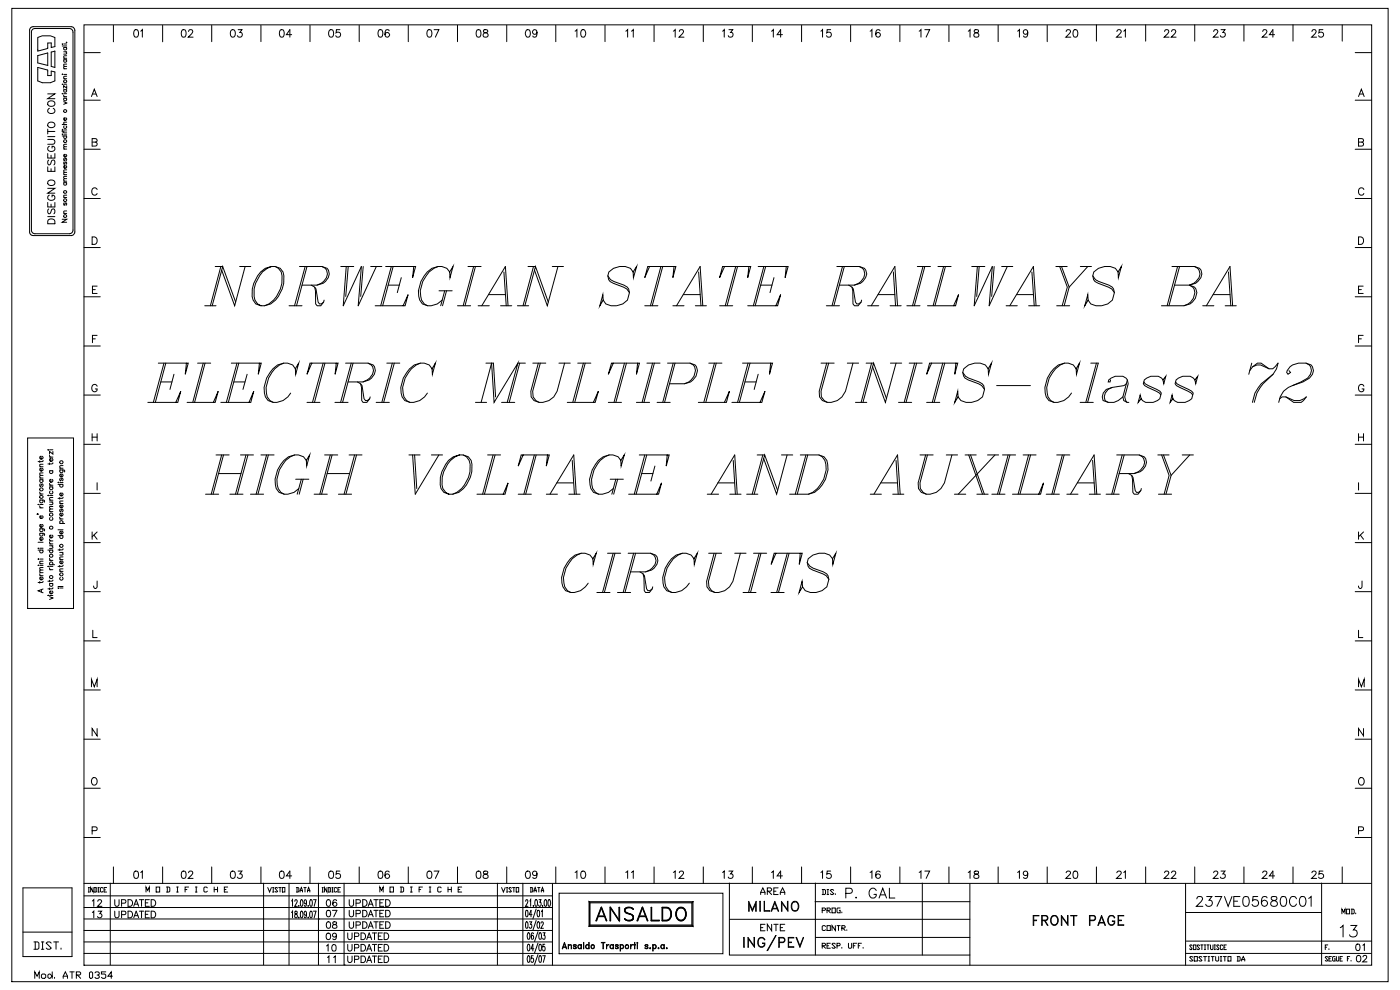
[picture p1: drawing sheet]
<svg xmlns="http://www.w3.org/2000/svg" width="297mm" height="210mm" viewBox="0 0 297 210" stroke-linecap="round" stroke-linejoin="round" font-family="sans-serif">
<g fill="none" stroke="#000" stroke-width=".21">
<path d="M2.5 1.8h292v206.4h-292zM6.5 5.8l.4-.1h8.3l.4 .1 .3 .6-.1 43-.2 .4-.4 .2h-8.2a.79 .79 0 0 1-.7-.8v-42.9zM6.9 6.3l.4-.3h7.5l.6 .4 .1 .4v42.1l-.2 .4-.5 .3h-7.4a.79 .79 0 0 1-.7-.8v-42.2zM8 8l1-.4h1.7l.9 .4v1.9l-.7 .2v-1h-.8v1.2l-2.1 .5zM8 14.3l2.1 .6v1.1h.8v-.9l.7 .2v1.9l-.9 .3h-1.7l-1-.3zM8 11.8l2.1-.6v2.7l-2.1-.6zM10.1 19.9h1.5l-1.5 1h1.5M10.9 11l.7-.2v3.5l-.7-.2zM13.2 19.9h.1M13.2 9.8h.9M13.2 17.9h.1M13.2 15.8h.1"/>
<path d="M13.2 9.4h.1M13.5 19.9h.6M13.5 19h.6M13.5 17.9h.6M13.5 16.7h.6M13.5 15.8h.6M13.5 14.6h.6M13.5 12.7h.6M13.5 12.4h.6M13.5 11h.6M13.5 10.1h.6M13.5 9.3h.6"/>
<path d="M13.6 19a.3 .3 0 0 0 0 .5 .3 .3 0 0 0 .4 0 .3 .3 0 0 0 0-.5M13.6 12.7a.3 .3 0 0 0 0 .4 .3 .3 0 0 0 .4 0 .3 .3 0 0 0 0-.4M13.6 10.1a.3 .3 0 0 0 0 .4 .3 .3 0 0 0 .4 0 .3 .3 0 0 0 0-.4M14 11l.1 .2v.2l-.6 .1M14 9h.1M14.1 18.2v.5l-.6-.5v.5M14.1 16.2h-.6l.2 .5M14.1 14.1h-.6v.3l.2 .2M14.1 13.6h-.6l.2 .5M14.1 11.8l-.6 .1 .2 .5M17.8 5.3h273.2v199.4h-273.2zM17.8 11.2h3.5"/>
<path d="M19.6 19.9h.8M24.1 5.4v3.5M28.6 6.4a.49 .49 0 0 1 .7 .2l.1 .4a.69 .69 0 0 1-.6 .9 1.06 1.06 0 0 1-.2-1.5zM29.8 6.6l.4-.3v1.6M34.5 5.4v3.5M38.7 6.4a.49 .49 0 0 1 .7 .2l.1 .4a.69 .69 0 0 1-.6 .9 1.06 1.06 0 0 1-.2-1.5zM40 6.7l.3-.4 .4 .1 .2 .2-.2 .5-.8 .8h1.1M44.9 5.4v3.4M49.1 6.4l.2-.1a.82 .82 0 0 1 .6 .8 .82 .82 0 0 1-.6 .8 .99 .99 0 0 1-.2-1.5zM50.5 6.3h.8l-.4 .6a.53 .53 0 0 1 .4 .8 .53 .53 0 0 1-1-.1M55.4 5.4v3.4M59.5 6.4a.49 .49 0 0 1 .7 .2l.1 .4a.69 .69 0 0 1-.6 .9 1.06 1.06 0 0 1-.2-1.5z"/>
<path d="M61.9 7.4h-1.2l.8-1.1v1.6M65.8 5.4v3.4M70 6.4a.51 .51 0 0 1 .7 .2l.1 .4a.69 .69 0 0 1-.6 .9 .99 .99 0 0 1-.2-1.5zM72.1 6.3h-.7l-.1 .7a.55 .55 0 0 1 .8 0 .55 .55 0 0 1-.1 .8 .55 .55 0 0 1-.8-.2M76.2 5.4v3.4M80.4 6.4a.49 .49 0 0 1 .7 .2l.1 .4a.7 .7 0 0 1-.6 .9 1.03 1.03 0 0 1-.2-1.5zM82.5 6.5a.44 .44 0 0 0-.6-.1l-.2 .2a.77 .77 0 0 0 .5 1.3 .48 .48 0 0 0 .4-.5 .48 .48 0 0 0-.4-.5 .48 .48 0 0 0-.5 .5M86.6 5.4v3.4M90.8 6.4a.51 .51 0 0 1 .7 .2l.1 .4a.69 .69 0 0 1-.6 .9 .99 .99 0 0 1-.2-1.5zM92.1 6.3h1l-.7 1.6M97 5.4v3.4M101.2 6.4a.49 .49 0 0 1 .8 .2v.4a.7 .7 0 0 1-.5 .9 1.03 1.03 0 0 1-.3-1.5z"/>
<path d="M102.6 6.4v.4l.5 .2a.46 .46 0 0 1 .4 .4 .46 .46 0 0 1-.3 .5l-.6-.1-.1-.2a.74 .74 0 0 1 .9-.8l.1-.3a.61 .61 0 0 0-.9-.1zM107.5 5.4v3.4M111.7 6.4a.51 .51 0 0 1 .7 .2l.1 .4a.69 .69 0 0 1-.6 .9 .99 .99 0 0 1-.2-1.5zM113.9 6.8a.48 .48 0 0 1-.6 .4 .48 .48 0 0 1-.2-.7 .48 .48 0 0 1 .7 0l.1 .3a.76 .76 0 0 1-.6 1.1l-.3-.3M117.9 5.4v3.4M122 6.6l.4-.3v1.6M123.4 6.4a.49 .49 0 0 1 .7 .2 .74 .74 0 0 1 .1 .9 .74 .74 0 0 1-.8 .3l-.2-.6zM128.3 5.4v3.4M132.8 6.6l.3-.3v1.6M133.9 6.6l.4-.3v1.6M138.7 5.4v3.4M142.8 6.6l.4-.3v1.6"/>
<path d="M144.1 6.7l.3-.4 .5 .1 .1 .2-.2 .5-.8 .8h1.1M149.2 5.4v3.4M153.3 6.6l.3-.3v1.6M154.6 6.3h.8l-.4 .6a.51 .51 0 0 1 .4 .8 .51 .51 0 0 1-.9-.1M159.6 5.4v3.4M163.7 6.6l.3-.3v1.6M166 7.4h-1.1l.7-1.1v1.6M170 5.4v3.4M174.1 6.6l.4-.3v1.6M176.2 6.3h-.7l-.1 .7a.55 .55 0 0 1 .8 0 .55 .55 0 0 1-.1 .8 .55 .55 0 0 1-.8-.2M180.4 5.4v3.4M184.6 6.6l.4-.3v1.6"/>
<path d="M186.7 6.5l-.3-.2a.84 .84 0 0 0-.6 .8 .84 .84 0 0 0 .5 .8 .49 .49 0 0 0 .5-.5 .49 .49 0 0 0-.5-.5 .49 .49 0 0 0-.5 .5M190.9 5.4v3.4M195 6.6l.4-.3v1.6M196.2 6.3h1l-.7 1.6M201.3 5.4v3.4M205.4 6.6l.4-.3v1.6M206.7 6.4v.4l.5 .2a.46 .46 0 0 1 .4 .4 .46 .46 0 0 1-.3 .5l-.6-.1-.1-.2a.8 .8 0 0 1 .9-.8l.1-.3a.61 .61 0 0 0-.9-.1zM211.7 5.4v3.4M215.9 6.6l.4-.3v1.6M218 6.8a.48 .48 0 0 1-.6 .4 .48 .48 0 0 1-.2-.7 .48 .48 0 0 1 .7 0l.1 .3a.76 .76 0 0 1-.6 1.1l-.3-.3M222.1 5.4v3.4M226.2 6.7l.3-.4 .4 .1 .2 .2-.3 .5-.7 .8h1.1"/>
<path d="M227.8 6.4a.51 .51 0 0 1 .8 .2v.4a.69 .69 0 0 1-.6 .9 1.06 1.06 0 0 1-.2-1.5zM232.6 5.3v3.4M236.9 6.7l.3-.4 .5 .1 .1 .2-.2 .5-.7 .8h1M238.4 6.6l.3-.3v1.6M243 5.3v3.4M247.1 6.7l.2-.4 .5 .1 .1 .2-.2 .5-.8 .8h1.1M248.5 6.7l.3-.4 .5 .1 .1 .2-.2 .5-.7 .8h1M253.4 5.3v3.4M257.5 6.7l.3-.4 .4 .1 .1 .2-.2 .5-.7 .8h1M259 6.3h.9l-.5 .6a.53 .53 0 0 1 .4 .8 .53 .53 0 0 1-.9-.1M263.9 5.3v3.4M267.9 6.7l.2-.4 .5 .1 .1 .2-.2 .5-.7 .8h1"/>
<path d="M270.4 7.4h-1.1l.7-1.1v1.6M274.3 5.3v3.4M278.3 6.7l.3-.4 .4 .1 .2 .2-.2 .5-.8 .8h1.1M280.6 6.3h-.7l-.1 .7a.56 .56 0 0 1 .8-.1 .56 .56 0 0 1-.1 .9 .56 .56 0 0 1-.8-.2M284.7 5.3v3.4M287.5 11.2h3.5M288.4 19.9h.8M10.1 39.9h1.5l-1.5 1.1h1.5M10.1 35.4v.9h1.5v-.9M10.1 32.6v.9h1.5v-.9M10.1 29.6h1.1l.4 .4a.49 .49 0 0 1-.4 .6h-1.1M10.1 29h1.5"/>
<path d="M10.1 27.9h1.5M10.1 27.4v1M10.2 38.5a.76 .76 0 0 1 .9-.3 .76 .76 0 0 1 .5 .9 .76 .76 0 0 1-1 .3 .76 .76 0 0 1-.4-.9zM10.3 34l-.2 .3 .2 .7 .4-.2 .3-.7 .2-.1h.2l.2 .3-.2 .7M10.3 26a.7 .7 0 0 1 1-.1 .7 .7 0 0 1 .1 1 .7 .7 0 0 1-1 .1 .7 .7 0 0 1-.1-1zM10.3 21.5a.7 .7 0 0 1 1-.1 .7 .7 0 0 1 .1 1 .7 .7 0 0 1-1 .1 .7 .7 0 0 1-.1-1zM10.5 31a.56 .56 0 0 0-.4 .7 .56 .56 0 0 0 .6 .4 .62 .62 0 0 0 .8-.2 .62 .62 0 0 0-.2-.9h-.3v.4M10.5 23a.56 .56 0 0 0-.4 .6 .56 .56 0 0 0 .6 .5 .62 .62 0 0 0 .8-.3 .62 .62 0 0 0-.2-.8M10.8 32.9v.6M10.8 35.8v.5M13.2 27.8l.2 .2h.7M13.2 28.8h.9"/>
<path d="M13.2 26.4h.9M13.2 28.5h.1M13.2 27.6h.1M13.5 21.6l.6 .3-.6 .2M13.5 20.2l.3 .3M13.5 38.7h.6M13.5 38.4h.6M13.5 37.1h.6M13.5 31.6h.6M13.5 28.4h.6M13.5 27.8v.3M13.5 27.6h.6"/>
<path d="M13.5 20.8h.6M13.5 20.5h.6M13.6 38.7a.3 .3 0 0 0 0 .5 .3 .3 0 0 0 .4 0 .3 .3 0 0 0 0-.5M13.6 34.3v.6l.3-.5h.2v.3l-.1 .2M13.6 33.6l-.1 .4h.2l.3-.4 .1 .2-.1 .3M13.6 28.8a.3 .3 0 0 0 0 .5 .3 .3 0 0 0 .4 0 .3 .3 0 0 0 0-.5M13.6 26.7a.32 .32 0 0 0 0 .4 .32 .32 0 0 0 .4 0 .32 .32 0 0 0 0-.4M13.6 20.8a.32 .32 0 0 0 0 .5 .32 .32 0 0 0 .4 0 .32 .32 0 0 0 0-.5M14 35.1a.31 .31 0 0 1 .1 .5 .31 .31 0 0 1-.5 0 .31 .31 0 0 1 .2-.5v.6M14 32.8a.31 .31 0 0 1 .1 .4 .31 .31 0 0 1-.5 0 .31 .31 0 0 1 .2-.4v.5M14 25a.31 .31 0 0 1 .1 .5 .31 .31 0 0 1-.5 0 .31 .31 0 0 1 .2-.5v.6M14.1 37.9l-.6 .1 .2 .4"/>
<path d="M14.1 37.4h-.6v.3l.2 .2M14.1 36.6h-.6l.2 .5M14.1 36l-.6 .1 .2 .5M14.1 31.1l-.6 .1 .2 .4M14.1 30.6l-.6 .1 .2 .4M14.1 25.9h-.6v.3l.2 .2M17.8 31.7h3.5M17.8 21.3h3.5M19.4 20.5l.6-1.6 .6 1.6M19.5 30.1h.7l.3 .2 .1 .4-.4 .3h-.7v-1.6l1 .1 .1 .4-.4 .2M287.5 31.7h3.5M287.5 21.3h3.5"/>
<path d="M288.2 30.1h.7l.3 .2v.4l-.3 .3h-.7v-1.6l.9 .1 .1 .4-.3 .2M288.2 20.5l.6-1.6 .6 1.6M10.1 42.9v1h1.5v-1M10.1 45.9h1.5M10.3 46.6l.4-.2 .7 .2 .2 .4v.5h-1.5v-.5zM10.3 44.3l-.2 .4 .2 .6 .4-.1 .3-.7 .2-.2h.2l.2 .4-.2 .6M10.5 41.4a.56 .56 0 0 0-.4 .6 .56 .56 0 0 0 .6 .5 .62 .62 0 0 0 .8-.3 .62 .62 0 0 0-.2-.8h-.3v.4M10.8 43.3v.6M13.2 46.5h.9l-.9 .6h.9M13.5 45.3h.6M13.5 41.9h.6M13.6 43v.5l.3-.4h.2v.2l-.1 .2"/>
<path d="M14.1 44.7l-.6 .1 .2 .5M14.1 41.4h-.6l.2 .5M17.8 52.5h3.5M17.8 42.1h3.5M19.5 50.2h.6a.85 .85 0 0 1 .5 .8 .85 .85 0 0 1-.5 .8h-.6zM20.6 40.2a.64 .64 0 0 0-.9-.3 .64 .64 0 0 0-.2 .9 .59 .59 0 0 0 .4 .6 .59 .59 0 0 0 .7-.4M45.6 56.5h1.6M46.8 56.5l-2.2 8.4M50.8 56.5h2.4M52 56.5l-2.2 8.4-2.8-7.6M57.6 56.5a5.2 5.2 0 0 0-4.1 4.8v1.6a2.09 2.09 0 0 0 2.6 2 5.2 5.2 0 0 0 4.1-4.8v-1.6a2.15 2.15 0 0 0-1.2-1.9 2.15 2.15 0 0 0-2.3 .3 6.2 6.2 0 0 0-2.6 6.8l.5 .8 .8 .4M58.4 56.5l.7 .4a4 4 0 0 1 .4 4.4 5.5 5.5 0 0 1-3.4 3.6"/>
<path d="M63.5 56.5h4.8l1.1 .4a2.02 2.02 0 0 1-.9 3.2l-1.3 .4h-3.1M64.7 56.5l-2.2 8.4M65.1 56.5l-2.2 8.4M68.3 56.5a1.59 1.59 0 0 1 1 2.4l-.6 .8-1.5 .8M72.3 56.5h2.7M73.4 56.5l-.6 8.4 3.9-8.4-.7 8.4 3.8-8.4M73.9 56.5l-.6 6.4M77 56.5l-.5 6.4M78.6 56.5h2.4M81.8 56.5h6.4l-.7 2.4 .3-2.4M83 56.5l-2.2 8.4M83.4 56.5l-2.2 8.4"/>
<path d="M85.1 58.9l-.8 3.2M92.9 56.5a6.1 6.1 0 0 0-3.5 7.2l.6 .8 .7 .4M95.4 57.7l.1 1.2 .6-2.4-.7 1.2a2.7 2.7 0 0 0-3.8-.8 6.1 6.1 0 0 0-2.6 6.8l.6 .8a3.4 3.4 0 0 0 4.2-.8M99.3 56.5h2.8M100.5 56.5l-2.3 8.4M100.9 56.5l-2.3 8.4M106.9 57.7l.5 7.2M112 56.5h1.6M113.2 56.5l-2.3 8.4M117.2 56.5h2.3M118.4 56.5l-2.3 8.4-2.7-7.6M128.9 58.5l.6 .8 3.6 1.6 .2 .4 .2 .8-.4 1.6a3.8 3.8 0 0 1-4.6 .8l-.5-.8-.1-1.2-.7 2.4 .8-1.2"/>
<path d="M134.3 57.7l.7-1.2-.6 2.4-.1-1.2-.6-.8a3.9 3.9 0 0 0-4.5 .8 1.61 1.61 0 0 0 .9 2.4l2.9 1.2 .5 .8M137.8 56.5l-1 2.4 .6-2.4h6l-.7 2.4 .3-2.4M140.2 56.5l-2.2 8.4M140.6 56.5l-2.2 8.4M148.2 57.7l.5 7.2M153.7 56.5l-1.1 2.4 .7-2.4h5.9l-.6 2.4 .3-2.4M156.1 56.5l-2.3 8.4M156.5 56.5l-2.3 8.4M160.8 56.5h6.4l-.7 2.4 .3-2.4M162 56.5l-2.2 8.4M162.4 56.5l-2.2 8.4M164.2 58.9l-.9 3.2"/>
<path d="M177.5 56.5h4.8l1.1 .4a1.82 1.82 0 0 1-.4 2.8l-.5 .4-1.3 .4h-3.2M178.7 56.5l-2.2 8.4M179.1 56.5l-2.2 8.4M182.3 56.5a1.59 1.59 0 0 1 .9 2.4l-.6 .8-1.4 .8M189.5 57.7l.5 7.2M194.6 56.5h2.8M195.8 56.5l-2.2 8.4M196.2 56.5l-2.2 8.4M199 56.5h2.8M200.2 56.5l-2.3 8.4M200.6 56.5l-2.3 8.4M206.1 56.5h2.8"/>
<path d="M207.3 56.5l-.6 8.4 3.8-8.4-.7 8.4 3.9-8.4M207.7 56.5l-.5 6.4M210.9 56.5l-.5 6.4M212.5 56.5h2.3M218.9 57.7l.5 7.2M224 56.5h2.4M224.8 56.5l1.6 4.4-1.1 4M225.2 56.5l1.6 4.4-1.1 4M229.2 56.5h2.3M230.8 56.5l-4 4.4M231.8 58.5l.6 .8 3.5 1.6 .3 .4 .2 .8-.4 1.6a3.8 3.8 0 0 1-4.6 .8l-.6-.8v-1.2l-.7 2.4 .7-1.2M237.2 57.7l.7-1.2-.7 2.4v-1.2l-.6-.8a3.9 3.9 0 0 0-4.6 .8 1.61 1.61 0 0 0 1 2.4l2.8 1.2 .6 .8"/>
<path d="M248.6 56.5h4.8l1.1 .4a1.82 1.82 0 0 1-.4 2.8l-.5 .4-1.3 .4M249.8 56.5l-2.2 8.4M250.2 56.5l-2.2 8.4M253.4 56.5a1.64 1.64 0 0 1 1 2.4l-1.2 1.2-.9 .4M260.6 57.7l.5 7.2M287.5 52.5h3.5M287.5 42.1h3.5M288.2 50.2h.5a.85 .85 0 0 1 .6 .8 .85 .85 0 0 1-.6 .8h-.5zM289.3 40.2a.64 .64 0 0 0-.9-.3 .64 .64 0 0 0-.2 .9 .59 .59 0 0 0 .4 .6 .59 .59 0 0 0 .7-.4M17.8 73.4h3.5M17.8 62.9h3.5M19.6 71.9h.6"/>
<path d="M19.6 61.4h.6M20.6 71.1h-1v1.6M20.6 60.7h-1v1.5h1M33.6 77h6.3l-.6 2.4 .2-2.4M34.8 77l-2.3 8.4M35.2 77l-2.3 8.4M36.9 79.4l-.8 3.2M41.9 77h2.8M43.1 77l-2.2 8.4M43.4 64.9h2.4M43.5 77l-2.2 8.4M49.1 77h6.3l-.6 2.4 .2-2.4"/>
<path d="M50 64.1l-2.8-7.6-2.2 8.4M50.3 77l-2.3 8.4M50.7 77l-2.3 8.4M52.4 79.4l-.9 3.2M60.2 77a6.1 6.1 0 0 0-3.5 7.2l.6 .8 .7 .4M61.3 64.9h2.8M62.7 78.2v1.2l.7-2.4-.7 1.2-.6-.8a3.5 3.5 0 0 0-4.8 1.6 5.3 5.3 0 0 0-1 5.2l.6 .8a3.5 3.5 0 0 0 4.8-1.6M66 60.5l.7 .4 .3 .4 .5 2.8 .3 .4h.4l.5-.4M66.1 77l-1 2.4 .7-2.4h5.9l-.6 2.4 .2-2.4M66.7 60.9l.2 .8 .1 2.8 .3 .4h.8l.6-.8 .1-.4M68.5 77l-2.2 8.4M68.9 77l-2.2 8.4"/>
<path d="M73.3 77h4.8l1.1 .4a2.02 2.02 0 0 1-.9 3.2l-1.3 .4h-3.2M74.5 77l-2.3 8.4M74.9 77l-2.2 8.4M78.1 77a1.59 1.59 0 0 1 .9 2.4l-.6 .8-1.4 .8M79.6 64.9h6.3l.7-2.4-1.1 2.4M82.1 77h2.7M82.3 60.5h2.4M83.2 77l-2.2 8.4M83.6 77l-2.2 8.4M89.2 77a6.1 6.1 0 0 0-3.5 7.2l.6 .8 .7 .4M91.7 78.2v1.2l.7-2.4-.7 1.2a2.67 2.67 0 0 0-3.8-.8 6.1 6.1 0 0 0-2.6 6.8l.6 .8a3.5 3.5 0 0 0 4.8-1.6M93.1 61.7h2.8"/>
<path d="M94.3 61.7l-.8 3.2M94.7 61.7l-.8 3.2M97 64.9h2.8M101.4 64.9h2.4M102.2 64.9l5-8.4 .6 8.4M103.1 77h1.6l.4 7.2M103.6 62.5h3.6M106.2 64.9h2.3M109.7 64.9h2.4M109.9 77h1.5M110.2 77l-2.2 8.4M113 77h2.8"/>
<path d="M114.2 77l-1.6 6 .1 1.2a2.72 2.72 0 0 0 3.8 .8l1-.8 .7-1.2 1.6-6M114.6 77l-1.6 6 .1 1.2 .6 .8 .7 .4M116.3 64.1l-2.7-7.6-2.3 8.4M118.6 77h2.4M122.6 77h2.7M123.8 77l-2.3 8.4M124.1 77l-2.2 8.4M130.1 77l-1.1 2.4 .7-2.4h5.9l-.6 2.4 .3-2.4M132.5 77l-2.3 8.4M132.9 77l-2.3 8.4M136.8 64.9h2.8M137.2 77h2.8"/>
<path d="M138.4 77l-2.2 8.4M138.8 77l-2.2 8.4M141.6 77h4.8l1.1 .4a2.15 2.15 0 0 1-.5 3.2l-.5 .4-1.3 .4h-3.2M142.7 64.9h2.4M142.8 77l-2.2 8.4M143.2 77l-2.2 8.4M143.5 64.9l5-8.4 .6 8.4M145 62.5h3.5M146.4 77l.7 .4a2.69 2.69 0 0 1-1.9 4M147.5 64.9h2.4M150.4 77h2.7M151.6 77l-2.3 8.4"/>
<path d="M151.9 77l-2.2 8.4M152.6 64.9h2.8M157.5 77h6.4l-.7 2.4 .3-2.4M158.6 64.9h6.4l.6-2.4-1 2.4M158.7 77l-2.2 8.4M159.1 77l-2.3 8.4M160.8 79.4l-.8 3.2M161.4 60.5h2.4M174.2 77h2.8M175.3 64.9h2.8M175.4 77l-1.6 6v1.2a2.7 2.7 0 0 0 3.8 .8l1-.8 .8-1.2 1.5-6M175.8 77l-1.6 6v1.2l.6 .8 .7 .4"/>
<path d="M179.7 77h2.4M180 60.5l.7 .4 .3 .4 .5 2.8 .3 .4h.3l.6-.4M180.7 60.9l.2 .8v2.8l.4 .4h.7l.7-.8 .1-.4M183.7 77h1.6M184 64.9h2.4M184.8 64.9l5-8.4 .6 8.4M184.9 77l-2.2 8.4M186.3 62.5h3.5M188.8 64.9h2.4M188.9 77h2.4M190.1 77l-2.3 8.4-2.7-7.6M192.4 64.9h2.8"/>
<path d="M192.9 77h2.7M194 77l-2.2 8.4M194.5 77l-2.3 8.4M196.7 64.9h6l.6-2.4-1 2.4M197.6 77l-1 2.4 .6-2.4h6l-.7 2.4 .3-2.4M200 77l-2.2 8.4M200.4 77l-2.2 8.4M204.2 79l.6 .8 2.9 1.2 .7 .4 .3 .4 .1 .8-.4 1.6a3.9 3.9 0 0 1-4.6 .8l-.6-.8v-1.2l-.7 2.4 .7-1.2M209.6 78.2l.7-1.2-.6 2.4-.1-1.2-.6-.8a3.9 3.9 0 0 0-4.6 .8 1.64 1.64 0 0 0 1 2.4l2.8 1.2 .6 .8M213.4 64.9h2.4M214.2 64.9l5-8.4 .6 8.4M215.7 62.5h3.5"/>
<path d="M218.2 64.9h2.4M224.2 64.9h2.7M225.8 77a6.1 6.1 0 0 0-3.5 7.2l.6 .8 .7 .4M228.3 78.2l.1 1.2 .6-2.4-.7 1.2a2.67 2.67 0 0 0-3.8-.8 6.1 6.1 0 0 0-2.6 6.8l.6 .8a3.5 3.5 0 0 0 4.8-1.6M231.4 77h1.6l-2.3 8.4M232.6 77l-2.3 8.4M249.1 60.5h3.2l1.1 .4a2.15 2.15 0 0 1-.5 3.2l-.5 .4-1.3 .4h-4.7M252.3 60.5l.7 .4a2.23 2.23 0 0 1-.4 3.2l-1.5 .8M255.1 64.9h2.4M255.9 64.9l5-8.4 .6 8.4M257.4 62.5h3.5M259.9 64.9h2.4"/>
<path d="M265.1 78.6l.6-.8 1-.8h.8l1.7 1.2h.8l1.1-1.2-.3 1.2-.7 1.2a9.4 9.4 0 0 0-4 6M265.5 77l-.6 2.4M265.7 77.8l.9-.4h.8l1.8 .8M270.1 79.4a8.3 8.3 0 0 0-4.4 6M273.4 78.6l.4 .4-.6 .4-.3-.4a2.7 2.7 0 0 1 2.5-2h1.6l1.1 .4a1.82 1.82 0 0 1-.3 2.8l-1.4 .8-2.2 .8a4.1 4.1 0 0 0-2.9 3.6M277 77a1.59 1.59 0 0 1 1 2.4l-.6 .8-3.2 1.6M287.5 73.4h3.5M287.5 62.9h3.5M288.2 71.9h.6M288.2 61.4h.6M289.2 71.1h-1v1.6M289.2 60.7h-1v1.5h1"/>
<path d="M5.9 92.9h9.7v36.2h-9.7zM8.4 97.7v.4M8.4 99h.7M9 99.3a.32 .32 0 0 1 .1 .5 .32 .32 0 0 1-.5 0 .32 .32 0 0 1 .1-.5v.6M9 96.8a.32 .32 0 0 1 .1 .5 .32 .32 0 0 1-.5 0 .32 .32 0 0 1 .1-.5v.6M9.1 98.5h-.6v.4l.1 .1M9.1 97.7l-.2 .2h-.8M10.2 95.5h.1M10.5 96.6v.2l.3 .2M10.5 98.2v.3M10.5 99.8h.7M10.5 97h.7"/>
<path d="M10.5 95.4h.7M10.7 99.8a.34 .34 0 0 0-.1 .5 .34 .34 0 0 0 .5 0 .34 .34 0 0 0 0-.5M11.1 97.2a.33 .33 0 0 1 .1 .5 .33 .33 0 0 1-.6 0 .33 .33 0 0 1 .1-.5l.1 .6M11.2 98.2l-.2 .2h-.8M11.2 95.8v.5l-.7-.5v.5M12.7 99.7h.9l.1 .4M12.7 99.3h.7M12.8 99.7a.34 .34 0 0 0 0 .5 .34 .34 0 0 0 .5 0 .34 .34 0 0 0-.1-.5M13.4 98.8h-.7v.3l.2 .2M17.8 94.2h3.5M17.8 83.8h3.5M19.5 92v1.5"/>
<path d="M19.5 92.7h1.1M20.6 81.9a.63 .63 0 0 0-.9-.3 .63 .63 0 0 0-.2 .9 .57 .57 0 0 0 .5 .6 .57 .57 0 0 0 .6-.6h-.4M20.6 92v1.5M31.4 85.4h6.3l.6-2.4-1 2.4M34.1 81h2.4M39.7 85.4h5.9l.7-2.4-1 2.4M45.8 96.5h2.8M46.8 85.4h6.4l.6-2.4-1 2.4M47 96.5l-2.2 8.3M47.4 96.5l-2.2 8.3M49.6 81h2.4M51 96.5h2.8"/>
<path d="M52.2 96.5l-2.2 8.3M52.6 96.5l-2.3 8.3M55.4 96.5h2.7M56.6 96.5l-2.3 8.3M56.9 96.5l-2.2 8.3M62.5 96.5a6.1 6.1 0 0 0-3.5 7.1l.6 .8 .7 .4M65 97.7l.1 1.2 .6-2.4-.7 1.2a2.7 2.7 0 0 0-3.8-.8 6.2 6.2 0 0 0-2.6 6.7l.6 .8a3.4 3.4 0 0 0 4.2-.8M65.1 85.4h2.8M68.9 96.5h2.7M70.1 96.5l-2.3 8.3M70.4 96.5l-2.2 8.3M71 85.4h2.8"/>
<path d="M74 96.5h2.8M75.2 96.5l-2.2 8.3M75.6 96.5l-2.2 8.3M75.8 81l.7 .4 .3 .4 .4 2.8 .3 .4h.4l.5-.4M76.5 81.4l.2 .8v2.8l.3 .4h.8l.6-.8 .1-.4M79.8 85.4h2.8M86.7 96.5h2.4M87.5 96.5l.6 8.3 5-8.3M87.9 96.5l.5 7.1M91.5 96.5h2.4M97.5 96.5a4.7 4.7 0 0 0-3.8 3.6 4 4 0 0 0 .5 4.3 3.5 3.5 0 0 0 4.8-1.6 6.1 6.1 0 0 0 .9-5.1 2.36 2.36 0 0 0-3.3-.8 6.4 6.4 0 0 0-2.7 6.7l.6 .8 .7 .4M98.2 96.5a2.8 2.8 0 0 1 1.5 3.6 6.2 6.2 0 0 1-3.7 4.7"/>
<path d="M100.9 85.4h2.3M102.1 85.4l2.2-8.4 .5 8.4 5.1-8.4-2.3 8.4M103.4 96.5h2.8M104.6 96.5l-2.2 8.3M105 96.5l-2.2 8.3M106.4 85.4h2.8M111 96.5l-1.1 2.4 .7-2.4h5.9l-.6 2.4 .2-2.4M113.3 96.5l-2.2 8.3M113.7 96.5l-2.2 8.3M120.3 85.4h6l.6-2.4-1 2.4M121.4 97.7l.4 7.1M129 85.4h2.8"/>
<path d="M129.2 96.5a6.1 6.1 0 0 0-3.5 7.1l.6 .8 .7 .4M131.7 97.7l.1 1.2 .6-2.4-.7 1.2-.6-.8a3.5 3.5 0 0 0-4.8 1.6 4.8 4.8 0 0 0-.4 5.9 3.4 3.4 0 0 0 4.2-.8M135 85.4h2.8M135.6 96.5h6.4l-.7 2.4 .2-2.4M136.8 96.5l-2.3 8.3M137.2 96.5l-2.3 8.3M138.9 98.9l-.8 3.1M139.4 85.4h2.8M148.1 85.4h6l.6-2.4-1 2.4M155.3 85.4h6.3l.7-2.4-1.1 2.4M155.5 97.7l.5 7.1M158 81h2.4"/>
<path d="M160.6 96.5h1.6M161.8 96.5l-2.2 8.3M165.8 96.5h2.4M167 96.5l-2.3 8.3-2.7-7.5M169.8 96.5h3.9l1.1 .4a4.2 4.2 0 0 1 .3 4.7 5.1 5.1 0 0 1-3.6 3.2h-4M171 96.5l-2.3 8.3M171.3 96.5l-2.2 8.3M173.7 96.5a2.78 2.78 0 0 1 1.6 3.2 6.4 6.4 0 0 1-3.8 5.1M181.5 85.4h2.4M188.1 84.6l-2.8-7.6-2.2 8.4M190.1 97.7l.4 7.1M190.6 85.4h2.8"/>
<path d="M195.2 96.5h2.7M196.4 96.5l-1.6 5.9v1.2a2.67 2.67 0 0 0 3.8 .8l1-.8 .7-1.2 1.6-5.9M196.6 85.4h2.8M196.7 96.5l-1.5 5.9v1.2l.6 .8 .7 .4M200.7 96.5h2.4M204.7 96.5h2.4M205.5 96.5l2.9 8.3M205.9 96.5l2.9 8.3M209.5 96.5h2.3M211.1 96.5l-7.8 8.3M211.4 81.8h7.2M212.7 96.5h2.7"/>
<path d="M213.9 96.5l-2.3 8.3M214.2 96.5l-2.2 8.3M217 96.5h2.8M218.2 96.5l-2.2 8.3M218.6 96.5l-2.2 8.3M224.2 96.5h2.7M225.4 96.5l-2.3 8.3M225.7 96.5l-2.2 8.3M229.1 85.4h2.8M231.8 97.7l.5 7.1M235.6 80.6l-.1 .4h-.4l.1-.4a2.93 2.93 0 0 1 3.7-.4l.2 .4 .2 .8-.7 2.8 .2 .8 .3 .4M235.9 82.2a2.08 2.08 0 0 0-1.5 2.8l.7 .4"/>
<path d="M236.9 96.5h4.8l1 .4a1.97 1.97 0 0 1-.8 3.2l-1.3 .3h-3.2M238.1 96.5l-2.3 8.3M238.5 96.5l-2.3 8.3M238.9 81.4l-.5 .4-2.5 .4-1.2 .4-.7 .8-.2 .8 .2 .8a3.3 3.3 0 0 0 4.2-.8M239.1 80.6l-.9 3.6 .2 .8 .7 .4h.4M241.7 96.5a1.64 1.64 0 0 1 .9 2.4l-1.1 1.2-.9 .3M242.6 81l.3 .4 .7 .4 2.5 1.2 .2 .4-.3 1.2a2.96 2.96 0 0 1-3.6 .4l-.3-.4-.2-.8-.5 1.6 .7-.8M245.6 96.5h2.4M246.4 96.5l1.6 4.3-1.1 4M246.7 80.6l.6-.8-.4 1.6-.2-.8-.3-.4a2.93 2.93 0 0 0-3.7 .4l-.2 .8 .3 .4 2.5 1.2 .7 .4 .2 .4M246.8 96.5l1.6 4.3-1.1 4M249.4 81l.3 .4 3.1 1.6 .3 .4-.3 1.2a3 3 0 0 1-3.7 .4l-.3-.4-.2-.8-.4 1.6 .6-.8"/>
<path d="M250.8 96.5h2.4M252.4 96.5l-4 4.3M253.5 80.6l.6-.8-.5 1.6-.1-.8-.3-.4a2.96 2.96 0 0 0-3.7 .4l-.2 .8 .3 .4 2.4 1.2 .7 .4 .3 .4M272.8 84.2l1.6 1.2h1.6l1.1-1.2-1.4 .8h-1.2l-1.7-.8h-.8l-.5 .4M287.5 94.2h3.5M287.5 83.8h3.5M288.2 92.7h1M288.2 92v1.5M289.2 92v1.5M289.3 81.9a.63 .63 0 0 0-.9-.3 .63 .63 0 0 0-.2 .9 .57 .57 0 0 0 .5 .6 .57 .57 0 0 0 .6-.6h-.4M7.9 109l.3 .1M8.1 120h.1"/>
<path d="M8.1 118.6h.1M8.1 116.4h.1M8.1 107h.1M8.1 116.7h1M8.1 115h1M8.4 113.1l1 .1v.4M8.4 112.2h1v.4M8.4 107.3l.1 .2 .2 .2M8.4 106.1h1v.4M8.4 104.4l.1 .2 .2 .2M8.4 119.9h.7M8.4 119.6h.7"/>
<path d="M8.4 118.6h.7M8.4 116.3h.7M8.4 107.7h.7M8.4 107h.7M8.4 104.8h.7M8.4 101.8h.7M8.4 101.4h.7M8.6 116.7a.33 .33 0 0 0-.1 .5 .33 .33 0 0 0 .5 0 .33 .33 0 0 0 0-.5M8.6 113.1a.33 .33 0 0 0-.1 .5 .33 .33 0 0 0 .5 0 .33 .33 0 0 0 0-.5M8.6 112.2a.33 .33 0 0 0-.1 .5 .33 .33 0 0 0 .5 0 .33 .33 0 0 0 0-.5M8.6 106.1a.33 .33 0 0 0-.1 .5 .33 .33 0 0 0 .5 0 .33 .33 0 0 0 0-.5M8.6 102.6l-.2 .2 .2 .4 .2-.5h.3v.3l-.1 .2"/>
<path d="M8.6 101.8a.33 .33 0 0 0-.1 .4 .33 .33 0 0 0 .5 0 .33 .33 0 0 0 0-.4M9 114a.32 .32 0 0 1 .1 .5 .32 .32 0 0 1-.5 0 .32 .32 0 0 1 .1-.5v.6M9 111.2a.33 .33 0 0 1 .1 .5 .33 .33 0 0 1-.5 0 .33 .33 0 0 1 0-.5l.1 .6M9 109.4a.31 .31 0 0 1 0 .5 .31 .31 0 0 1-.4 0 .31 .31 0 0 1 0-.5l.1 .6M9.1 119l-.6 .1v.3l.1 .2M9.1 100.8l-.6 .1v.4l.1 .1M9.1 100.3h-.6v.4l.1 .1M10.2 116.7h1M10.2 105.1h.1M10.5 118.4v.3l.3 .2M10.5 115v.2l.3 .2M10.5 114.3v.3l.3 .1"/>
<path d="M10.5 102.5v.3l.3 .1M10.5 119.8h1.1M10.5 118.9h.7M10.5 115.8h.7M10.5 115.4h.7M10.5 114.7h.7M10.5 108.5h.7M10.5 106.5h.7M10.5 106.1h.7M10.5 105.1h.7M10.5 103.3h.7M10.5 102.9h.7"/>
<path d="M10.7 119.8a.34 .34 0 0 1-.1-.5 .34 .34 0 0 1 .5 0 .34 .34 0 0 1 0 .5M10.7 116.7a.34 .34 0 0 0-.1 .5 .34 .34 0 0 0 .5 0 .34 .34 0 0 0 0-.5M10.7 109.8a.34 .34 0 0 0-.1 .5 .34 .34 0 0 0 .5 0 .34 .34 0 0 0 0-.5M10.7 104.2a.34 .34 0 0 0-.1 .5 .34 .34 0 0 0 .5 0 .34 .34 0 0 0 0-.5M10.7 103.3a.34 .34 0 0 0-.1 .5 .34 .34 0 0 0 .5 0 .34 .34 0 0 0 0-.5M11 115.8l.2 .4-.7 .1M11 106.5l.2 .2-.1 .3h-.6M11.1 113.5a.34 .34 0 0 1 0 .5 .34 .34 0 0 1-.5 0 .34 .34 0 0 1 0-.5h.2v.6M11.1 101.7a.34 .34 0 0 1 0 .5 .34 .34 0 0 1-.5 0 .34 .34 0 0 1 0-.5h.2v.6M11.2 108h-.7v.4l.2 .1M11.2 107.4l-.7 .1v.3l.2 .2M11.2 105.5l-.7 .1v.4l.2 .1"/>
<path d="M12.4 102.4h.1M12.3 113.6h1.1M12.3 112.4h1.1M12.3 102.7h1.1M12.7 109.7l.1 .3 .2 .1M12.7 105.5v.4M12.7 116.4v.4M12.7 119.9v.4M12.7 118.7h.7M12.7 117.2h.7M12.7 111h1M12.7 110.1h.7"/>
<path d="M12.7 106.8h.7M12.7 102.4h.7M12.8 113.6a.34 .34 0 0 0 0 .5 .34 .34 0 0 0 .5 0 .34 .34 0 0 0-.1-.5M12.8 111a.34 .34 0 0 1 0-.5 .34 .34 0 0 1 .5 0 .34 .34 0 0 1-.1 .5M12.8 108l-.1 .2 .1 .4 .3-.5h.2l.1 .3-.2 .2M12.8 102.7a.34 .34 0 0 0 0 .5 .34 .34 0 0 0 .5 0 .34 .34 0 0 0-.1-.5M12.8 101.4l-.1 .2v.3h.2l.2-.4 .1-.1 .2 .2-.2 .4M13.2 117.2l.2 .3-.1 .2h-.6M13.2 119a.33 .33 0 0 1 .1 .5 .33 .33 0 0 1-.5 0 .33 .33 0 0 1 .1-.5l.1 .6M13.2 112.7a.33 .33 0 0 1 .1 .4 .33 .33 0 0 1-.5 0 .33 .33 0 0 1 .1-.4l.1 .6M13.2 108.8a.33 .33 0 0 1 .1 .5 .33 .33 0 0 1-.5 0 .33 .33 0 0 1 .1-.5l.1 .6M13.2 107.1a.34 .34 0 0 1 .1 .5 .34 .34 0 0 1-.5 0 .34 .34 0 0 1 0-.4l.2-.1v.6"/>
<path d="M13.2 104.6a.33 .33 0 0 1 .1 .5 .33 .33 0 0 1-.5 0 .33 .33 0 0 1 .1-.5l.1 .6M13.2 100.6a.33 .33 0 0 1 .1 .4 .33 .33 0 0 1-.5 0 .33 .33 0 0 1 .1-.4l.1 .6M13.4 119.9l-.2 .2h-.9M13.4 118.1l-.7 .2 .2 .4M13.4 116.4l-.2 .2h-.9M13.4 106.3h-.7v.3l.2 .2M13.4 105.5l-.2 .2h-.9M17.8 115.1h3.5M17.8 104.6h3.5M19.5 112.8v1.6M19.9 113.5l.7 .9M20.6 112.8l-1.1 1.1"/>
<path d="M20.6 102.4v1.5M43.6 104.8h2.8M46.4 100.4h4.7M48.8 104.8h2.7M53.1 104.8h2.8M62.7 101.6h2.8M63.9 101.6l-.9 3.2M64.3 101.6l-.8 3.2M66.6 104.8h2.8M69.4 100.4h4.8M71.8 104.8h2.8M101.2 104.8h5.9l.7-2.4-1 2.4"/>
<path d="M109.9 104.8h2.8M115.9 104.8h2.4M116.7 104.8l5-8.3 .5 8.3M118.1 102.4h3.6M120.6 104.8h2.4M123.3 117.3a6.1 6.1 0 0 0-3.5 7.2l.6 .8 .7 .4M125.8 118.5v1.2l.7-2.4-.7 1.2a2.7 2.7 0 0 0-3.8-.8 6.1 6.1 0 0 0-2.6 6.8l.6 .8a3.5 3.5 0 0 0 4.8-1.6M128.9 117.3h2.8M129.4 101.6h2.8M130.1 117.3l-2.3 8.4M130.5 117.3l-2.3 8.4M130.6 101.6l-.8 3.2"/>
<path d="M131 101.6l-.8 3.2M133.2 117.3h4.8l1.1 .4a1.97 1.97 0 0 1-.9 3.2l-1.3 .4h-3.2M133.3 104.8h6.4l.6-2.4-1 2.4M134.4 117.3l-2.2 8.4M134.8 117.3l-2.2 8.4M136.1 100.4h2.4M138 117.3a1.64 1.64 0 0 1 1 2.4l-.7 .8-1.4 .8M144.7 117.3a6.1 6.1 0 0 0-3.4 7.2l.5 .8 .7 .4M147.2 118.5l.1 1.2 .6-2.4-.7 1.2a2.7 2.7 0 0 0-3.8-.8 6.2 6.2 0 0 0-2.6 6.8l.6 .8a3.5 3.5 0 0 0 4.8-1.6M150 104.8h2.4M150.3 117.3h2.8M150.8 104.8l5.1-8.3 .5 8.3"/>
<path d="M151.5 117.3l-1.6 6a2.01 2.01 0 0 0 2.5 2.4l1.3-.4 1.1-.8 .7-1.2 1.6-6M151.9 117.3l-1.6 6 .1 1.2 .6 .8 .7 .4M152.3 102.4h3.6M154.8 104.8h2.4M155.9 117.3h2.4M158.4 104.8h2.4M159.8 117.3h2.8M161 117.3l-2.2 8.4M161.4 117.3l-2.2 8.4M164.6 117.3l-1 2.4 .6-2.4h6l-.7 2.4 .3-2.4M165 104l-2.8-7.5-2.2 8.3M167 117.3l-2.3 8.4"/>
<path d="M167.4 117.3l-2.3 8.4M171.2 119.3l.6 .8 .7 .4 2.2 .8 .7 .4 .2 .4 .2 .8-.4 1.6a3.8 3.8 0 0 1-4.6 .8l-.5-.8-.2-1.2-.6 2.4 .8-1.2M176.6 118.5l.7-1.2-.6 2.4-.1-1.2-.6-.8a3.9 3.9 0 0 0-4.6 .8 1.64 1.64 0 0 0 1 2.4l2.9 1.2 .5 .8M184.6 104.8h2.4M185.4 104.8l5-8.3 .6 8.3M186.8 102.4h3.6M189.4 104.8h2.3M202.5 104.8h2.4M207.2 104.8h2.4M210.4 104.8h2.8M214.8 104.8h5.9l.7-2.4-1.1 2.4M221.9 104.8h2.8"/>
<path d="M226.3 104.8h2.4M227.1 104.8l5-8.3 .6 8.3M228.5 102.4h3.6M231.1 104.8h2.3M234.6 104.8h2.8M239.4 100.4l.7 .4 .2 .5 .5 2.7 .3 .4h.4l.5-.4M240.1 100.8l.1 .8 .1 2.8 .3 .4h.8l.6-.8 .1-.4M245.7 104.8h2.8M287.5 115.1h3.5M287.5 104.6h3.5M288.2 102.4v1.5M288.2 112.8v1.6"/>
<path d="M288.6 113.5l.6 .9M289.2 112.8l-1 1.1M8.4 121.7l.1 .3 .2 .1M8.4 123.3v.4M8.4 122.1h.7M8.4 121.5h.7M8.8 125.1v.5M9 122.4a.32 .32 0 0 1 .1 .5 .32 .32 0 0 1-.5 0 .32 .32 0 0 1 .1-.5v.6M9.1 124.9l-1 .4 1 .4M9.1 123.3l-.2 .3h-.8M9.1 120.9h-.6v.4l.1 .2M9.1 120.4h-.6v.4l.1 .1"/>
<path d="M10.2 126.3h.1M10.2 120.2h.1M10.5 126.6l.7 .2-.7 .4M10.5 120.5v.2l.3 .1M10.5 126.3h.7M10.5 123.1v.3M10.5 124.7v.4M10.5 123.8h.7M10.5 120.8h.7M10.5 120.1h.7M10.7 123.8a.34 .34 0 0 0-.1 .5 .34 .34 0 0 0 .5 0 .34 .34 0 0 0 0-.5M11.1 125.4a.34 .34 0 0 1 0 .4 .34 .34 0 0 1-.5 .1 .34 .34 0 0 1 0-.5h.2v.6"/>
<path d="M11.2 124.6l-.2 .3h-.8M11.2 123l-.2 .3h-.8M12.4 124.8h.1M12.3 124.4h1.1M12.7 124.7h.7M12.7 121.2h.7M12.8 122.5a.34 .34 0 0 0 0 .5 .34 .34 0 0 0 .5 0 .34 .34 0 0 0-.1-.5M13.4 120.7h-.7v.2l.2 .3M17.8 135.9h3.5M17.8 125.5h3.5M19.7 133.7v1.5h.9M20.6 123.2l-.1 1.4-.4 .2-.2-.5"/>
<path d="M126.6 125.7h2.8M131 125.7h2.8M135.7 121.3l.7 .4 .3 .4 .5 2.8 .2 .4h.5l.5-.4M136.4 121.7l.2 .8 .1 2.8 .2 .4h.9l.6-.8 .1-.4M157.6 125.7h2.8M163.5 125.7h2.8M287.5 135.9h3.5M287.5 125.5h3.5M288.2 133.7v1.5h.9M288.9 123.2v1.4l-.4 .2-.2-.2-.1-.3M17.8 156.8h3.5M17.8 146.3h3.5"/>
<path d="M19.4 145.7v-1.6l.6 1.6 .6-1.6v1.6M20.6 154.5v1.6l-1.1-1.6v1.6M287.5 156.8h3.5M287.5 146.3h3.5M288.2 145.7v-1.6l.6 1.6 .6-1.6v1.6M289.2 154.5v1.6l-1-1.6v1.6M17.8 177.6h3.5M17.8 167.2h3.5M19.5 176.2l1-.1 .1-.2-.1-.4-1-.1v1.5M19.7 165a.75 .75 0 0 1 .9 .7 .75 .75 0 0 1-.9 .8l-.3-.6v-.4zM287.5 177.6h3.5M287.5 167.2h3.5"/>
<path d="M288.2 176.2l.9-.1 .1-.2v-.4l-1-.1v1.5M288.3 165.2a.58 .58 0 0 1 .7-.2 .58 .58 0 0 1 .4 .5v.4a.6 .6 0 0 1-.6 .6 .6 .6 0 0 1-.6-.6zM4.9 188.3h10.4v14.6h-10.4zM4.9 197.7h10.4M7.2 199.8h.8l.3 .2v1.1l-.3 .2h-.8M7.5 199.8v1.5M8.8 199.8h.5M9 199.8v1.5M11.4 199.8h1M11.9 199.8v1.5M17.8 190h99.4M17.8 192.5h99.4"/>
<path d="M17.8 194.9h99.4M17.8 197.4h99.4M17.8 199.8h99.4M17.8 187.4h273.1M18.7 188.3h.3M18.7 189.2h.3M18.8 188.3v.9M19.8 188.3v.9l-.6-.9v.9M20 188.3l.5 .1v.7l-.5 .1M20.1 188.3v.9M20.8 188.3h.3M20.8 189.2h.3"/>
<path d="M20.9 188.3v.9M21.8 188.4l-.1-.1-.4 .1v.7l.1 .1 .4-.1M22.1 188.7h.3M22.6 188.3h-.5v.9h.5M23.4 187.3v17.4M24.1 183.9v3.5M28.6 184.8a.51 .51 0 0 1 .7 .2l.1 .4a.7 .7 0 0 1-.4 .9h-.2a1.02 1.02 0 0 1-.2-1.5zM29.8 185l.4-.2v1.5M31 189.2v-1.1l.3 .8 .4-.8v1.1M33.1 188.1h.8v1.1h-.8zM34.5 183.9v3.5M35.3 188.1h.5l.2 .2v.7l-.2 .2h-.5"/>
<path d="M35.5 188.1v1.1M37.5 189.2h.3M37.5 188.1h.3M37.6 188.1v1.1M38.7 184.8a.51 .51 0 0 1 .7 .2l.1 .4a.7 .7 0 0 1-.4 .9h-.2a1.02 1.02 0 0 1-.2-1.5zM39.3 188.7h.4M40 188.1h-.7v1.1M40 185.1l.1-.3h.5l.2 .1 .1 .3-1 1.1h1.1M41.5 189.2h.3M41.5 188.1h.3M41.6 188.1v1.1M44 188.3l-.2-.2h-.4l-.1 .2v.7l.1 .2 .6-.2"/>
<path d="M44.9 183.9v3.5M45.4 188.7h.7M45.4 188.1v1.1M46.1 188.1v1.1M47.6 188.7h.3M48.3 188.1h-.7v1.1h.7M49.1 184.8a.52 .52 0 0 1 .7 .2v1a.51 .51 0 0 1-.4 .3 .51 .51 0 0 1-.5-.3v-.6zM50.5 184.8h.8l-.4 .6a.53 .53 0 0 1 .4 .8 .53 .53 0 0 1-1-.2M55.4 183.9v3.5M55.9 187.3v17.4M56.8 188.3l.4 .9 .4-.9M57.8 188.3h.3"/>
<path d="M57.8 189.2h.3M58 188.3v.9M58.9 188.4l-.2-.1-.4 .1 .6 .7-.2 .1-.4-.1M59.1 188.3h.6M59.4 188.3v.9M59.5 184.8a.51 .51 0 0 1 .7 .2l.1 .4a.7 .7 0 0 1-.4 .9h-.2a1.02 1.02 0 0 1-.2-1.5zM59.9 188.3h.5v.9h-.5zM61.3 187.3v17.4M61.9 185.8h-1.2l.8-1v1.5M62.9 188.3l.5 .1v.7l-.5 .1M63 188.3v.9M63.6 189.2l.3-.9 .3 .9"/>
<path d="M63.6 188.9h.6M64.5 188.3h.4M64.7 188.3v.9M65.2 189.2l.3-.9 .2 .9M65.2 188.9h.5M65.8 183.9v3.5M67.6 194.9h.1M67.6 187.3v17.4M68.3 188.3h.3M68.3 189.2h.3M68.4 188.3v.9M69.4 188.3v.9l-.6-.9v.9"/>
<path d="M69.4 190.9a.41 .41 0 0 1 .7 .2v.3a.63 .63 0 0 1-.5 .8 .9 .9 0 0 1-.2-1.3zM69.6 188.3h.4l.1 .1v.7l-.1 .1h-.4M69.7 188.3v.9M70 184.8a.52 .52 0 0 1 .7 .2v1a.51 .51 0 0 1-.5 .3 .51 .51 0 0 1-.4-.3l-.1-.6zM70.4 188.3h.3M70.4 189.2h.3M70.5 188.3v.9M71.4 191l-.1-.1a.45 .45 0 0 0-.6 .2 .68 .68 0 0 0 .3 1.1 .44 .44 0 0 0 .5-.4 .44 .44 0 0 0-.5-.4 .44 .44 0 0 0-.4 .4M71.4 188.4l-.1-.1-.4 .1v.7l.1 .1 .4-.1M71.7 188.7h.3M72.1 184.8h-.7l-.1 .6a.55 .55 0 0 1 .8 0 .55 .55 0 0 1-.1 .8 .55 .55 0 0 1-.8-.2M72.2 188.3h-.5v.9h.5"/>
<path d="M73 187.3v17.4M74.1 190.8v1a.46 .46 0 0 0 .4 .4 .46 .46 0 0 0 .5-.4v-1M75.5 191.6l.8-.1 .1-.5-.9-.2v1.4M76.2 183.9v3.5M76.9 190.8h.5a.76 .76 0 0 1 .5 .7 .76 .76 0 0 1-.5 .7h-.5zM78.1 192.2l.5-1.4 .6 1.4M78.3 191.8h.7M79.3 190.8h.9M79.8 190.8v1.4M80.4 184.8a.51 .51 0 0 1 .7 .2l.1 .4a.7 .7 0 0 1-.4 .9l-.4-.1-.1-.2-.1-.6zM80.6 189.2v-1.1l.3 .8 .4-.8v1.1M80.6 191.5h.5"/>
<path d="M81.4 190.8h-.8v1.4h.8M81.8 190.8h.5a.76 .76 0 0 1 .5 .7 .76 .76 0 0 1-.5 .7h-.5zM82.5 185v-.2a.52 .52 0 0 0-.8 .2 .92 .92 0 0 0 .4 1.3 .48 .48 0 0 0 .5-.4 .48 .48 0 0 0-.4-.5 .48 .48 0 0 0-.5 .4M82.7 188.1h.8v1.1h-.8zM84.9 188.1h.5l.2 .2v.7l-.2 .2h-.5M85.1 188.1v1.1M86.6 183.9v3.5M87.1 189.2h.4M87.1 188.1h.4M87.2 188.1v1.1M88.9 188.7h.4M89.6 188.1h-.7v1.1"/>
<path d="M90.8 184.8a.52 .52 0 0 1 .7 .2v1a.51 .51 0 0 1-.4 .3 .51 .51 0 0 1-.5-.3v-.6zM91.1 189.2h.3M91.1 188.1h.3M91.2 188.1v1.1M92.1 184.8h1l-.7 1.5M93.6 188.3l-.2-.2h-.4l-.1 .2v.7l.1 .2h.4l.2-.2M95 188.7h.7M95 188.1v1.1M95.7 188.1v1.1M97 183.9v3.5M97.2 188.7h.3M97.9 188.1h-.7v1.1h.7"/>
<path d="M101.2 184.8a.51 .51 0 0 1 .8 .2v.4a.7 .7 0 0 1-.4 .9l-.4-.1-.1-.2-.1-.6zM102.6 184.8v.5l.5 .1a.44 .44 0 0 1 .4 .4 .44 .44 0 0 1-.3 .5l-.6-.1-.1-.2a.74 .74 0 0 1 .9-.7l.1-.3a.65 .65 0 0 0-.9-.2zM105.5 187.3v17.4M106.4 188.3l.4 .9 .4-.9M107.5 188.3h.2M107.5 189.2h.2M107.5 183.9v3.5M107.6 188.3v.9M108.5 188.4l-.2-.1-.4 .1 .6 .7-.2 .1-.4-.1M108.7 188.3h.6M109 188.3v.9M109.5 188.3h.5v.9h-.5z"/>
<path d="M110.9 187.3v17.4M111.5 191.2l.2-.4 .2 .1 .1 .4-.5 .9h.5M111.7 184.8a.52 .52 0 0 1 .7 .2v1a.48 .48 0 0 1-.4 .3 .48 .48 0 0 1-.5-.3 1.13 1.13 0 0 1 .2-1.2zM112.4 191.1l.2-.3v1.4M112.5 188.3h.4l.1 .1v.7l-.1 .1h-.4M112.6 188.3v.9M113.1 192.1v.1zM113.3 189.2l.2-.9 .3 .9M113.3 188.9h.5M113.6 190.9l.1-.1a.93 .93 0 0 1 0 1.4l-.2-.6zM113.9 185.3a.48 .48 0 0 1-.7 .4 .48 .48 0 0 1-.1-.8 .48 .48 0 0 1 .7 .1l.1 .3a.71 .71 0 0 1-.6 1l-.3-.2M114.1 188.3h.4"/>
<path d="M114.3 188.3v.9M114.3 190.8h.5l-.3 .6a.42 .42 0 0 1 .3 .4 .42 .42 0 0 1-.5 .4l-.1-.2M114.8 189.2l.3-.9 .2 .9M114.8 188.9h.5M115.1 192.1v.1zM115.6 190.9h.3l.1 .2v.9l-.3 .2-.2-.2zM116.3 190.9l.2-.1a.93 .93 0 0 1 0 1.4l-.3-.6zM117.2 187.4v17.3M117.9 183.9v3.5M122 185l.4-.2v1.5M123.4 184.8a.51 .51 0 0 1 .7 .2 .73 .73 0 0 1 .1 .9 .73 .73 0 0 1-.8 .3l-.2-.6zM126.5 195.3l1.1-2.8 1.1 2.8"/>
<path d="M126.9 194.4h1.4M127 194.3h1.2M127.5 192.5h.1l1.1 2.8h-.1l-1-2.7-1 2.7h-.2zM128.3 183.9v3.5M129.4 192.5h.1l1.8 2.6v-2.6h.1v2.8h-.1l-1.8-2.6v2.6h-.1zM131.4 192.5v2.8l-1.9-2.8v2.8M132.5 194.8v.1M132.8 185l.3-.2v1.5M133.9 185l.4-.2v1.5M134.3 192.9a.97 .97 0 0 0-1-.5 .97 .97 0 0 0-.8 .9l.4 .3 .7 .3a.73 .73 0 0 1 .7 .9 .73 .73 0 0 1-1 .4l-.5-.1-.3-.2M134.4 192.8a1.29 1.29 0 0 0-1.9 0 .69 .69 0 0 0 .5 .9l.8 .2a.7 .7 0 0 1 .6 .6 .7 .7 0 0 1-.3 .7 1.33 1.33 0 0 1-1.6-.3M134.4 192.8a1.05 1.05 0 0 0-1.1-.4 1.05 1.05 0 0 0-.8 .8l.3 .5 .8 .2a.66 .66 0 0 1 .7 .8 .66 .66 0 0 1-1 .5l-.4-.1-.4-.3"/>
<path d="M134.4 192.8l-.1 .1a.96 .96 0 0 0-1-.4 .96 .96 0 0 0-.7 .7 1.56 1.56 0 0 0 1.3 .7 .78 .78 0 0 1 .4 1.1 .78 .78 0 0 1-1.1 .3l-.3-.1-.4-.3M135.2 195.3l1.1-2.8 1.1 2.8M135.6 194.4h1.4M135.7 194.3h1.2M136.2 192.5h.1l1.1 2.8h-.1l-1-2.7-1 2.7h-.2zM138.1 195.2h1.7M138.1 192.5h.2v2.7h1.5v.1h-1.7zM138.2 192.5v2.8h1.6M138.7 183.9v3.5M140.4 192.5h1.1a1.57 1.57 0 0 1 .9 1.4 1.57 1.57 0 0 1-.9 1.4h-1.1zM140.4 192.5h1.1a1.51 1.51 0 0 1 .8 1.4 1.51 1.51 0 0 1-.8 1.3h-1.1M140.5 192.5h1a1.53 1.53 0 0 1 1 1.4 1.53 1.53 0 0 1-1 1.4h-1z"/>
<path d="M140.6 192.6h.9a1.46 1.46 0 0 1 0 2.6h-.9zM142.8 185l.4-.2v1.5M143.7 192.8l.5-.3a1.48 1.48 0 0 1 1.4 1 1.48 1.48 0 0 1-.6 1.7l-.3 .1a1.48 1.48 0 0 1-1.3-.9 1.48 1.48 0 0 1 .3-1.6zM143.7 192.8a1.11 1.11 0 0 1 1.3-.2 1.11 1.11 0 0 1 .6 1.3 1.11 1.11 0 0 1-.5 1.2 1.11 1.11 0 0 1-1.3-.1 1.85 1.85 0 0 1-.1-2.2zM143.7 192.9a1.09 1.09 0 0 1 1.4-.2 1.09 1.09 0 0 1 .4 1.4 1.04 1.04 0 0 1-1.1 1.1 1.04 1.04 0 0 1-1-1.2l.1-.6zM143.9 192.8a.97 .97 0 0 1 1.1 0 .97 .97 0 0 1 .4 1.1 .96 .96 0 0 1-.7 1.2 .96 .96 0 0 1-1.2-.9v-.8zM144.1 185.1l.2-.3h.4l.2 .1 .1 .3-1 1.1h1.1M149.2 183.9v3.5M153.3 185l.3-.2v1.5M154.6 184.8h.8l-.4 .6a.51 .51 0 0 1 .4 .8 .51 .51 0 0 1-.9-.2M154.7 187.3v15.3h51M154.7 195h51"/>
<path d="M157.8 198.8l.1 2.1zM158.7 198.8l1.2 1.8 .2-1.8v2.1l-1.4-1.8v1.8zM158.8 191.2l.8 1.8 .8-1.8v2.1l-.1-1.6-.7 1.6-.7-1.6-.1 1.6zM159.6 183.9v3.5M160.9 199.1l.4-.3a.8 .8 0 0 1 .9 .5 .75 .75 0 0 0-.8-.4 .75 .75 0 0 0-.6 .7l.2 1 .7 .2a.55 .55 0 0 0 .4-.7l-.4-.1h.5a.75 .75 0 0 1-.7 1 .75 .75 0 0 1-.7-.9zM161.2 191.2l.1 2.1zM161.4 189.7v-.4l.4-1 .5 1v.4M161.4 189.3h.9M161.4 196.8h.4M162.1 191.2l.1 2 1.1 .1h-1.2zM162.3 196.1h-.9v1.3h.9M162.8 189h.6l.3-.4-.3-.3h-.6v1.4"/>
<path d="M163 189l.7 .7M163.7 185l.3-.2v1.5M163.7 196.1v1.3l-.9-1.3v1.3M163.8 192.8h1.2M163.9 192.7h1M164.1 189h.5M164.1 196.1h1M164.4 191.2l.8 2.1-.8-1.8-.8 1.8zM164.5 198.5l-1.8 3.1zM164.6 196.1v1.3M165.1 188.3h-1v1.4h1M165.3 199.8l1-.1v-.7l-1-.1-.1 2v-2.1h.9a.57 .57 0 0 1 .4 .6 .57 .57 0 0 1-.4 .5h-.8"/>
<path d="M165.5 189.7v-.4l.5-1 .5 1v.4M165.5 189.3h1M165.5 196.8h.5M165.8 191.2l1.2 1.8 .1-1.8v2.1l-1.2-1.8-.1 1.8zM166 185.8h-1.1l.7-1v1.5M166.5 196.1h-1v1.3h1M167.2 198.8h1.2l-1.1 .1v1.9l1.1 .1h-1.2zM167.3 199.8h.6l-.6 .1M168 191.5a.77 .77 0 0 1 .9-.3 .77 .77 0 0 1 .5 .8 .87 .87 0 0 1-.2 1.1 .87 .87 0 0 1-1.2-.1l-.1-.5zM168.2 191.4a.71 .71 0 0 1 1.1 .6 .89 .89 0 0 1-.7 1.2 1.08 1.08 0 0 1-.4-1.8zM168.9 198.8l.8 1.8 .8-1.8-.8 2.1zM170 183.9v3.5"/>
<path d="M172.9 191.3h32.8M173 198.8h32.7M173 187.3v15.3M174.1 185l.4-.2v1.5M174.4 188.7h.5l.2 .2v.7l-.2 .1h-.5M174.4 193.1h.5l.2-.4-.7-.1v1M174.6 188.7v1M175.1 196.5l-.2-.2h-.3l-.2 .2v.7l.2 .2 .5-.2M175.4 196.3h.7v1.1h-.7zM175.4 193.1h.6l.1-.4-.7-.1v1M175.4 189.7h.4M175.4 188.7h.4"/>
<path d="M175.6 188.7v1M175.6 193.1l.5 .5M176.2 184.8h-.7l-.1 .6a.55 .55 0 0 1 .8 0 .55 .55 0 0 1-.1 .8 .55 .55 0 0 1-.8-.2M176.5 192.6h.7v1h-.7zM176.8 188.9l-.1-.2h-.4l-.2 .2 .7 .7-.1 .1h-.4l-.2-.1M177.2 196.3v1.1l-.7-1.1v1.1M177.2 189.6v.1M177.6 196.3h.6M177.9 196.3v1.1M178.2 192.6h-.5l-.1 .1v.7l.1 .2h.5v-.5h-.2M178.6 196.9h.5l.2-.4-.2-.2h-.5v1.1M178.6 193.4v.2"/>
<path d="M178.8 196.9l.5 .5M179.4 189.5h.9l.3-.1 .2-.3a.57 .57 0 0 0-.5-.7h-.9v2.1M179.6 197.2v.2M180.4 183.9v3.5M181.6 190.3l-.1 .1h.2M184.6 185l.4-.2v1.5M185.9 188.9a.78 .78 0 0 0-.9-.5 .78 .78 0 0 0-.6 .8 .93 .93 0 0 0 .2 1 .93 .93 0 0 0 1 .2l.3-.4v-.3h-.5M186.5 190.5l.8-2.1 .8 2.1M186.7 185l-.1-.2a.52 .52 0 0 0-.8 .2 .92 .92 0 0 0 .4 1.3 .49 .49 0 0 0 .6-.4 .49 .49 0 0 0-.5-.6 .49 .49 0 0 0-.5 .5M186.8 189.8h.9M188.7 188.4v2.1h1.1M190.9 183.9v3.5"/>
<path d="M195 185l.4-.2v1.5M195.7 187.3v15.3M196.2 184.8h1l-.7 1.5M201.3 183.9v3.5M205.4 185l.4-.2v1.5M205.7 187.4v17.3M206.7 184.8v.5l.5 .1a.44 .44 0 0 1 .5 .4 .44 .44 0 0 1-.4 .5l-.6-.1a.57 .57 0 0 1 0-.7 .57 .57 0 0 1 .6-.1l.2-.1 .1-.3a.65 .65 0 0 0-.9-.2zM211.7 183.9v3.5M215.9 185l.4-.2v1.5M218 185.3a.48 .48 0 0 1-.7 .4 .48 .48 0 0 1-.1-.8 .48 .48 0 0 1 .7 .1l.1 .3a.71 .71 0 0 1-.6 1l-.3-.2M219.2 194.2h1.2l-1.1 .1v2zM219.3 195.2h.6l-.6 .1"/>
<path d="M221.1 195.2l1-.1v-.7l-1-.1-.1 2v-2.1h.8a.55 .55 0 0 1 .5 .5 .55 .55 0 0 1-.5 .6h-.7M221.6 195.3l.7 1-.6-1M222.1 183.9v3.5M223.1 194.5a.79 .79 0 0 1 .8-.3 .79 .79 0 0 1 .6 .8 .93 .93 0 0 1-.2 .9 .93 .93 0 0 1-1 .3 1.36 1.36 0 0 1-.2-1.7zM223.3 194.4a.71 .71 0 0 1 1.1 .6 .9 .9 0 0 1-.8 1.2 1.09 1.09 0 0 1-.3-1.8zM225.1 194.2l1.3 1.7 .2-1.7v2.1l-1.4-1.8-.1 1.8zM226.2 185.1l.1-.3h.5l.2 .1 .1 .3-1 1.1h1.1M227.2 194.2l1.2 .1zM227.7 194.3v2l.1-2M227.8 184.8a.52 .52 0 0 1 .8 .2v1a.48 .48 0 0 1-.5 .3 .48 .48 0 0 1-.4-.3l-.1-.6zM231.2 195.2h.8a.48 .48 0 0 0 .3-.5 .48 .48 0 0 0-.3-.4h-.8l-.1 2v-2.1h.9a.56 .56 0 0 1 .4 .5 .56 .56 0 0 1-.4 .6h-.8M232.6 183.9v3.5"/>
<path d="M233.1 195.8h1.2M233.2 195.7h1M233.7 194.2l.8 2.1-.8-1.8-.8 1.8zM235.4 194.3a.75 .75 0 0 1 1.1 .4 .71 .71 0 0 0-.8-.5 .71 .71 0 0 0-.6 .8v.5a.64 .64 0 0 0 .6 .7 .64 .64 0 0 0 .7-.7l-.4-.2h.5a.76 .76 0 0 1-.7 1 .76 .76 0 0 1-.8-.8v-.5zM236.9 185.1l.2-.3h.4l.3 .1v.3l-.9 1.1h1M237.2 194.2h1.2l-1.1 .1v1.9l1.1 .1h-1.2zM237.3 195.2h.6l-.6 .1M238.4 185l.3-.2v1.5M243 183.9v3.5M247.1 185.1l.1-.3h.4l.3 .1v.3l-1 1.1h1.1M248.5 185.1l.2-.3h.4l.2 .1 .1 .3-.9 1.1h1M251.5 187.4v17.3"/>
<path d="M251.6 193.5h28.7M251.6 199.6h39.4M253.4 183.9v3.5M253.9 190.7l.2-.5h.8a.47 .47 0 0 1 .1 .7l-1.2 1.3h1.4M256 190.2h1.1l-.6 .7a.7 .7 0 0 1 .5 1.2 .7 .7 0 0 1-1.2-.3M257.5 185.1l.1-.3h.5l.2 .1v.3l-.9 1.1h1M257.8 190.2h1.4l-1 2M259 184.8h.9l-.5 .6a.53 .53 0 0 1 .5 .7 .53 .53 0 0 1-.9 .1l-.1-.2M259.8 190.2l.7 2 .8-2M261.7 191.1h.8M263 190.2h-1.3v2h1.3M263.9 183.9v3.5"/>
<path d="M263.9 190.2a.72 .72 0 0 1 1 .3 1.07 1.07 0 0 1-.7 1.7 .95 .95 0 0 1-.6-1.2zM266.8 190.2h-1l-.1 .8a.73 .73 0 0 1 1.1 0 .73 .73 0 0 1-.1 1.1 .73 .73 0 0 1-1.1-.3M267.9 185.1l.1-.3h.4l.3 .1v.3l-.9 1.1h1M268.8 190.4a.65 .65 0 0 0-.9-.2 1.2 1.2 0 0 0 .4 2 .65 .65 0 0 0 .6-.6 .65 .65 0 0 0-.7-.7 .65 .65 0 0 0-.6 .6M269.8 190.2a.42 .42 0 0 0 .2 .7 .77 .77 0 0 1 .8 .3 .77 .77 0 0 1 .1 .8 .75 .75 0 0 1-.9 .2 .75 .75 0 0 1-.4-.7 1.35 1.35 0 0 1 1.2-.7l.1-.4a.84 .84 0 0 0-1.1-.2zM270.4 185.8h-1.1l.7-1v1.5M271.9 190.2a.72 .72 0 0 1 .9 .3 1.08 1.08 0 0 1-.6 1.7 1.16 1.16 0 0 1-.5-1.7zM274.3 183.9v3.5M275 190.7a.76 .76 0 0 0-.8-.5 .76 .76 0 0 0-.7 .7 .93 .93 0 0 0 .3 1 .93 .93 0 0 0 .9 .2l.3-.4M275.9 190.2a.72 .72 0 0 1 1 .3 1.07 1.07 0 0 1-.7 1.7 1.34 1.34 0 0 1-.3-2zM277.6 190.5l.5-.3v2M278.3 185.1l.1-.3h.5l.2 .1 .1 .3-1 1.1h1.1"/>
<path d="M280.4 187.3v17.4M280.6 184.8h-.7l-.1 .6a.56 .56 0 0 1 .8 0 .56 .56 0 0 1-.1 .9 .56 .56 0 0 1-.8-.3M284.3 196.8l.6-.5v2.4M284.7 193.8v-1l.3 .7 .3-.7v1M284.7 183.9v3.5M285.6 192.8h.7v1h-.7zM286.5 196.3h1.3l-.7 1a.77 .77 0 0 1 .8 .9 .77 .77 0 0 1-1.1 .5l-.4-.2-.1-.2M286.6 192.8h.5l.2 .2v.7l-.2 .1h-.5M286.8 192.8v1M287.6 193.7v.1M7.4 207.5v-1.4l.5 1 .4-1v1.4M8.8 206.8l.2-.2h.5l.2 .2v.5l-.2 .2h-.5l-.2-.2z"/>
<path d="M8.8 201.3h.5M10.2 206.8l.4-.2 .5 .5-.5 .4h-.2l-.2-.2zM10.9 200l-.3-.2h-.5l-.3 .2 1.1 1.1-.3 .2h-.5l-.3-.2M11.1 206.1v1.4M11.6 207.3v.2M12.9 201.1v.2M13.4 207.5v-.4l.5-1 .4 1v.4M13.4 207.1h.9M14.8 206.1h.9M15.3 206.1v1.4M16.2 206.8h.7l.2-.4-.2-.3h-.7v1.4M16.4 206.8l.7 .7"/>
<path d="M17.8 202.2h99.4M19 206.4l.2-.3 .4 .3v.9l-.2 .2-.4-.2zM20.1 206.4l.3-.3h.4l.3 .3v.2l-.5 .2M20.8 206.8l.3 .3v.2l-.3 .2h-.4l-.3-.2M22.4 206.1h-.9v.5h.7l.2 .2v.5l-.2 .2h-.4l-.3-.2M23.8 207.1h-.9l.7-1v1.4M73 204.7h.1M174.4 200.6h.5l.2-.3-.2-.2h-.5v1M174.6 200.6l.5 .5M175.4 200.6h.4M176.1 200.1h-.7v1h.7M177.2 200.3l-.2-.2h-.3l-.2 .2 .7 .7-.2 .1h-.3l-.2-.1"/>
<path d="M177.6 200.6h.4l.2-.3-.2-.2h-.4v1M178.6 201v.1M180 200.1v.9l.1 .1h.4l.2-.1v-.9M181 200.6h.4M181.7 200.1h-.7v1M182.1 200.6h.3M182.7 200.1h-.6v1M183.1 201v.1M251.6 202.2h39.3M252.9 200.6l-.1-.2h-.3l-.1 .2 .5 .6-.1 .2h-.3l-.1-.2M253 203l-.1-.1-.5 .1 .6 .7-.1 .1-.5-.1M253.2 200.4h.5v1h-.5z"/>
<path d="M253.3 202.9h.7v.9h-.7zM254.5 200.6l-.2-.2-.4 .2 .6 .6-.2 .2-.4-.2M254.7 200.4h.5M255 203l-.2-.1-.5 .1 .7 .7-.2 .1-.5-.1M255 200.4v1M255.3 202.9h.6M255.5 200.4h.2M255.5 201.4h.2M255.6 200.4v1M255.6 202.9v.9M256 200.4h.5M256.3 202.9h.3"/>
<path d="M256.3 200.4v1M256.3 203.8h.3M256.4 202.9v.9M256.8 200.4v.8l.1 .2 .4-.2v-.8M256.9 202.9h.7M257.2 202.9v.9M257.6 200.4h.2M257.6 201.4h.2M257.7 200.4v1M257.9 202.9v.8l.2 .1 .4-.1v-.8M258.6 200.6l-.1-.2h-.3l-.1 .2 .5 .6-.1 .2h-.3l-.1-.2M258.9 202.9h.3"/>
<path d="M258.9 203.8h.3M259 202.9v.9M259.4 200.6l-.1-.2h-.3l-.1 .2 .1 .8h.3l.1-.2M259.5 202.9h.6M259.6 200.9h.3M259.8 202.9v.9M260.1 200.4h-.5v1h.5M260.5 202.9h.6v.9h-.6zM262.4 202.9h.5l.2 .1v.7l-.2 .1h-.5M262.6 202.9v.9M263.4 203.8v-.3l.3-.6 .4 .9M263.4 203.5h.7"/>
<path d="M281.1 200.9h.3M281.7 203l-.2-.1-.4 .1 .6 .7-.2 .1-.4-.1M281.7 200.4h-.6v1M281.9 203.4h.3M281.9 201.2v.2M282.4 202.9h-.5v.9h.5M283.2 202.9l-.5 .1v.7l.1 .1h.4v-.4h-.1M283.5 202.9l.1 .9 .4-.1v-.8M284.3 203.4h.2M284.8 202.9h-.5v.9h.5M285.8 203.4h.3M286.3 202.9h-.5v.9"/>
<path d="M286.6 203.7v.1M287.8 200.3h.5l.1 .2v.9l-.3 .2-.4-.2-.1-.6zM287.9 202.7l.2-.1a.71 .71 0 0 1 .6 .7 .71 .71 0 0 1-.6 .7l-.3-.2-.1-.4zM289.1 200.5l.3-.2v1.3M289.1 203l.3-.4h.3l.2 .3-.2 .5-.6 .6h.9"/>
<circle cx="13.8" cy="17.3" r=".31"/>
<circle cx="13.8" cy="23.5" r=".31"/>
<circle cx="13.8" cy="29.9" r=".32"/>
<circle cx="13.8" cy="42.5" r=".31"/>
<circle cx="13.8" cy="45.8" r=".31"/>
<circle cx="13.8" cy="40.7" r=".31"/>
<circle cx="13" cy="98.1" r=".36"/>
<circle cx="8.8" cy="105.4" r=".33"/>
<circle cx="8.8" cy="103.8" r=".34"/>
<circle cx="10.9" cy="109.1" r=".35"/>
<circle cx="10.9" cy="111.9" r=".35"/>
<circle cx="10.9" cy="117.9" r=".36"/>
<circle cx="13" cy="115.8" r=".35"/>
<circle cx="10.9" cy="122.4" r=".35"/>
<circle cx="13" cy="121.8" r=".36"/>
</g>
<g fill="#fff" stroke="#000" stroke-width=".21">
<path d="M125.1 196.3h21.8v.2h-21.8z"/>
<path d="M146.8 191.5l.2-.2v5.2l-.2-.3z"/>
<path d="M125.2 196.2h21.6l.2 .3h-22z"/>
<path d="M125 191.3l.2 .2v4.7l-.2 .3z"/>
<path d="M125 191.3h22l-.2 .2h-21.6z"/>
</g>
<g fill="none" stroke="#000" stroke-width=".21">
<path d="M19.6 191.1l.3-.3v1.4M19.6 193.5l.3-.2v1.4M20.7 191.2l.3-.4 .5 .2 .1 .3-.9 .9h.9M20.8 193.3h.8l-.4 .5a.46 .46 0 0 1 .3 .7 .46 .46 0 0 1-.8-.1M24.3 190.8v1a.46 .46 0 0 0 .5 .4 .46 .46 0 0 0 .5-.4v-1M24.3 193.3v1l.4 .4 .3-.1 .3-.3v-1M25.8 191.6l.8-.1v-.6l-.8-.1v1.4M25.8 194l.8-.1v-.6h-.8v1.4M27.2 190.8h.5a.76 .76 0 0 1 .4 .7 .76 .76 0 0 1-.4 .7h-.5zM27.2 193.3h.5a.76 .76 0 0 1 .4 .7 .76 .76 0 0 1-.4 .7h-.5zM28.4 192.2l.5-1.4 .5 1.4M28.4 194.7l.5-1.4 .5 1.4"/>
<path d="M28.6 191.8h.6M28.6 194.2h.6M29.6 190.8h.9M29.6 193.3h.9M30 190.8v1.4M30 193.3v1.4M30.8 191.5h.6M30.8 193.9h.6M31.7 190.8h-.9v1.4h.9M31.7 193.3h-.9v1.4h.9M32.1 190.8h.4a.74 .74 0 0 1 .5 .7 .74 .74 0 0 1-.5 .7h-.4zM32.1 193.3h.4a.74 .74 0 0 1 .5 .7 .74 .74 0 0 1-.5 .7h-.4z"/>
<path d="M61.8 191.1l.3-.3v1.4M61.8 193.5l.3-.2v1.4M62.5 191.2l.1-.2a.29 .29 0 0 1 .4-.1 .29 .29 0 0 1 0 .5l-.5 .8h.6M62.6 193.3v.5a.47 .47 0 0 1 .5 .4 .47 .47 0 0 1-.4 .5 .5 .5 0 0 1-.2-.6 .5 .5 0 0 1 .5-.3v-.5zM63.4 192.1v.1zM63.4 194.5v.2zM63.8 190.9l.2-.1a.93 .93 0 0 1 0 1.4l-.3-.6zM63.8 193.3h.2a.93 .93 0 0 1 0 1.4l-.3-.6zM65 191.3l-.2 .4a.42 .42 0 0 1-.3-.5 .42 .42 0 0 1 .4-.3l.1 1.1-.2 .2-.2-.2M65 193.8l-.2 .3a.42 .42 0 0 1-.3-.4 .42 .42 0 0 1 .4-.4l.1 1.1-.2 .3-.2-.2M65.4 192.1v.1zM65.4 194.5v.2z"/>
<path d="M65.8 190.9h.3l.1 .2v.9l-.2 .2-.3-.2zM65.8 193.3h.3l.1 .2v.9l-.2 .3-.3-.3zM66.5 190.8h.5l-.4 1.4M66.5 193.3h.5l-.4 1.4M69.4 198l.2-.1a.71 .71 0 0 1 .5 .7 .71 .71 0 0 1-.5 .7l-.3-.2-.1-.4zM69.4 193.1h.3a.79 .79 0 0 1 0 1.4h-.1a.9 .9 0 0 1-.2-1.4zM69.4 195.6l.3-.1 .4 .3v.5l-.1 .5-.4 .1-.3-.2-.1-.6zM70.5 193.1h1l-.7 1.4M70.7 195.6v.4l.3 .1a.39 .39 0 0 1 .5 .4 .39 .39 0 0 1-.4 .4l-.4-.1-.2-.1a.68 .68 0 0 1 .8-.7v-.4zM71.4 198.4a.43 .43 0 0 1-.6 .3 .43 .43 0 0 1-.2-.6 .43 .43 0 0 1 .7 0l.1 .3a.64 .64 0 0 1-.6 .9l-.2-.2M73.8 197.9v1a.46 .46 0 0 0 .4 .4 .46 .46 0 0 0 .5-.4v-1M74.1 193.1v1l.4 .4 .3-.1 .2-.3v-1"/>
<path d="M74.1 195.5v1l.4 .4 .3-.1 .2-.3v-1M75.2 198.6h.8v-.6l-.8-.1v1.4M75.5 193.8l.8-.1 .1-.5-.9-.1v1.4M75.5 196.2l.9-.1v-.5l-.9-.1v1.4M76.6 197.9h.5a.76 .76 0 0 1 .5 .7 .76 .76 0 0 1-.5 .7h-.5zM76.9 193.1h.5a.74 .74 0 0 1 .5 .7 .74 .74 0 0 1-.5 .7h-.5zM76.9 195.5h.5a.74 .74 0 0 1 .5 .7 .74 .74 0 0 1-.5 .7h-.5zM77.8 199.3l.5-1.4 .5 1.4M78 198.8h.7M78.1 194.5l.5-1.4 .6 1.4M78.1 196.9l.5-1.4 .6 1.4M78.3 194h.7"/>
<path d="M78.3 196.4h.7M79 197.9h.9M79.3 193.1h.9M79.3 195.5h.9M79.4 197.9v1.4M79.8 193.1v1.4M79.8 195.5v1.4M80.3 198.6h.5M80.6 193.7h.5M80.6 196.2h.5M81.1 197.9h-.8v1.4h.8M81.4 193.1h-.8v1.4h.8"/>
<path d="M81.4 195.5h-.8v1.4h.8M81.5 197.9h.5a.74 .74 0 0 1 .5 .7 .74 .74 0 0 1-.5 .7h-.5zM81.8 193.1h.5a.74 .74 0 0 1 .5 .7 .74 .74 0 0 1-.5 .7h-.5zM81.8 195.5h.5a.74 .74 0 0 1 .5 .7 .74 .74 0 0 1-.5 .7h-.5zM111.6 193.1h.3l.1 .2v.9l-.2 .3-.3-.3zM111.6 195.6l.2-.1 .2 .3v.9l-.2 .2-.3-.2zM112 197.9h.3l.1 .2v.9l-.3 .2h-.1l-.2-.5zM112.3 195.5h.5l-.3 .6a.4 .4 0 0 1 .3 .4 .4 .4 0 0 1-.5 .3v-.1M112.9 194h-.6l.3-.9v1.4M113.2 198.1l-.3-.2a.95 .95 0 0 0 .1 1.3 .4 .4 0 0 0 .2-.4 .4 .4 0 0 0-.4-.3l-.1 .3M113.7 192.8l-.7 2.1M113.7 195.2l-.7 2.2"/>
<path d="M114.1 193.1h.3v.2v.9l-.2 .3-.1-.1-.2-.5zM114.1 195.6l.1-.1 .2 .3v.9l-.2 .2-.1-.1-.2-.5zM114.1 197.6l-.7 2.1M114.4 197.9h.4v.2v.9l-.2 .2-.3-.2zM114.8 195.8v-.2a.3 .3 0 0 1 .4 0 .3 .3 0 0 1 0 .5l-.5 .8h.6M114.8 193.3l.2-.2v1.4M115.2 197.9h.4l-.2 .5a.42 .42 0 0 1 .2 .5 .42 .42 0 0 1-.4 .3l-.1-.2M118.6 189.5h34.8v12.8h-34.8zM119.7 199.9l.5 1.3-.5-1.1-.4 1.1zM123.8 199.9v1.3zM124.9 199.9l.1 1.3zM127.6 199.9l.7 .1z"/>
<path d="M127.9 200v1.2l.1-1.2M134.6 199.9l.1 1.3zM135.1 200h.2zM135.2 200h.1M69.3 200.6l.3-.2v1.3M69.5 203.1l.3-.3v1.4M70.6 200.4a.45 .45 0 0 1 .7 .2v.9l-.2 .2h-.3a.85 .85 0 0 1-.2-1.3zM70.8 203.1l.3-.3v1.4M73.8 200.3v1a.46 .46 0 0 0 .4 .4 .46 .46 0 0 0 .5-.4v-1M73.8 202.8v1l.4 .4 .3-.1 .2-.3v-1M75.2 201.1l.8-.1v-.6l-.8-.1v1.4M75.2 203.5l.8-.1v-.6h-.8v1.4"/>
<path d="M76.6 200.3h.5a.76 .76 0 0 1 .5 .7 .76 .76 0 0 1-.5 .7h-.5zM76.6 202.8h.5a.74 .74 0 0 1 .5 .7 .74 .74 0 0 1-.5 .7h-.5zM77.8 201.7l.5-1.4 .5 1.4M77.8 204.2l.5-1.4 .5 1.4M78 201.3h.7M78 203.7h.7M79 200.3h.9M79 202.8h.9M79.4 200.3v1.4M79.4 202.8v1.4M80.3 201h.5M80.3 203.4h.5"/>
<path d="M81.1 200.3h-.8v1.4h.8M81.1 202.8h-.8v1.4h.8M81.5 200.3h.5a.74 .74 0 0 1 .5 .7 .74 .74 0 0 1-.5 .7h-.5zM81.5 202.8h.5a.72 .72 0 0 1 .5 .7 .72 .72 0 0 1-.5 .7h-.5zM112 200.4h.3l.1 .2v.8l-.3 .3-.1-.1-.2-.5zM112 202.8h.3l.1 .2v.8l-.3 .3h-.1l-.2-.6zM113.1 202.7h-.4v.5a.41 .41 0 0 1 .5 .5 .41 .41 0 0 1-.5 .4l-.1-.3M113.2 201.2h-.6l.4-.9v1.4M114.1 200l-.7 2.2M114.1 202.5l-.7 2.1M114.4 200.4h.4v.2v.8l-.2 .3-.3-.3zM114.4 202.8h.4v.2v.8l-.2 .3-.3-.3z"/>
<path d="M115.1 202.7h.5l-.3 1.4M115.6 200.3h-.4v.5a.46 .46 0 0 1 .5 .3 .46 .46 0 0 1-.3 .6l-.2-.1-.1-.2M119.4 200.9h.7M119.5 200.8h.5M120.5 200.4l.1 .8zM120.6 200.6l.3-.2h.3v.8l-.1-.7-.2-.1zM121.7 201.1h.5M121.7 200.6l.5 .4-.2 .2-.4-.1 .1 .1M121.7 200.5h.5M121.7 200.4v.3M122.1 200.4l.1 .1-.2-.1-.4 .1 .6 .4M122.1 200.8v.4"/>
<path d="M122.6 200.5l.3-.1 .4 .1-.3-.1a.37 .37 0 0 0-.4 .4 .37 .37 0 0 0 .4 .4l.3-.1a.41 .41 0 0 1-.6 0 .41 .41 0 0 1-.1-.6zM123.3 200.4v.8zM124.3 200.5l.2-.1 .4 .1-.2-.1a.37 .37 0 0 0-.4 .4 .37 .37 0 0 0 .4 .4l.2-.1a.41 .41 0 0 1-.6 0 .41 .41 0 0 1 0-.6zM128.7 200.4v.8zM128.9 200.4h.3l-.5 .3zM129.4 200.5l.3-.1 .4 .1-.2-.1a.37 .37 0 0 0-.5 .4 .37 .37 0 0 0 .5 .4l.2-.1a.41 .41 0 0 1-.6 0 .41 .41 0 0 1-.1-.6zM130.1 200.4v.8zM130.6 201.1h.5M130.6 200.6l.6 .4-.3 .2-.4-.1 .1 .1M130.6 200.5h.5M130.6 200.4v.3M131 200.4l.2 .1-.3-.1-.4 .1 .6 .4"/>
<path d="M131 200.8v.4M131.6 200.4v1.3zM131.7 200.4a.4 .4 0 0 1 .6 .4 .4 .4 0 0 1-.7 .3l.2 .1a.37 .37 0 0 0 .4-.4 .37 .37 0 0 0-.4-.4l-.2 .1zM133.8 200.4v.8zM134 200.4h.3l-.5 .3zM134.4 200.4h.4zM135.2 200.4v.8zM136.9 201.1h.5M136.9 200.6l.5 .4-.2 .2-.4-.1 .1 .1M136.9 200.5h.5M136.9 200.4v.3M137.3 200.4l.1 .1-.2-.1-.4 .1 .6 .4"/>
<path d="M137.3 200.8v.4M137.8 201.1h.2v.1zM137.9 201.1h.1M138.5 200.4v1.3zM138.6 200.4a.4 .4 0 0 1 .6 .4 .4 .4 0 0 1-.7 .3l.2 .1a.37 .37 0 0 0 .4-.4 .37 .37 0 0 0-.4-.4l-.2 .1zM139.6 201.1h.2l-.1 .1zM139.7 201.1h.1M140.3 200.4h.3l.3 .1-.3-.1a.37 .37 0 0 0-.4 .4 .37 .37 0 0 0 .4 .4l.3-.1a.42 .42 0 0 1-.7 0 .42 .42 0 0 1 .1-.7zM140.9 200.4v.8zM141.4 201.1l.1 .1zM141.4 201.1h.1"/>
<circle cx="125.7" cy="200.8" r=".43"/>
<circle cx="125.7" cy="200.8" r=".37"/>
<circle cx="133" cy="200.8" r=".37"/>
<circle cx="133" cy="200.8" r=".43"/>
</g>
</svg>
